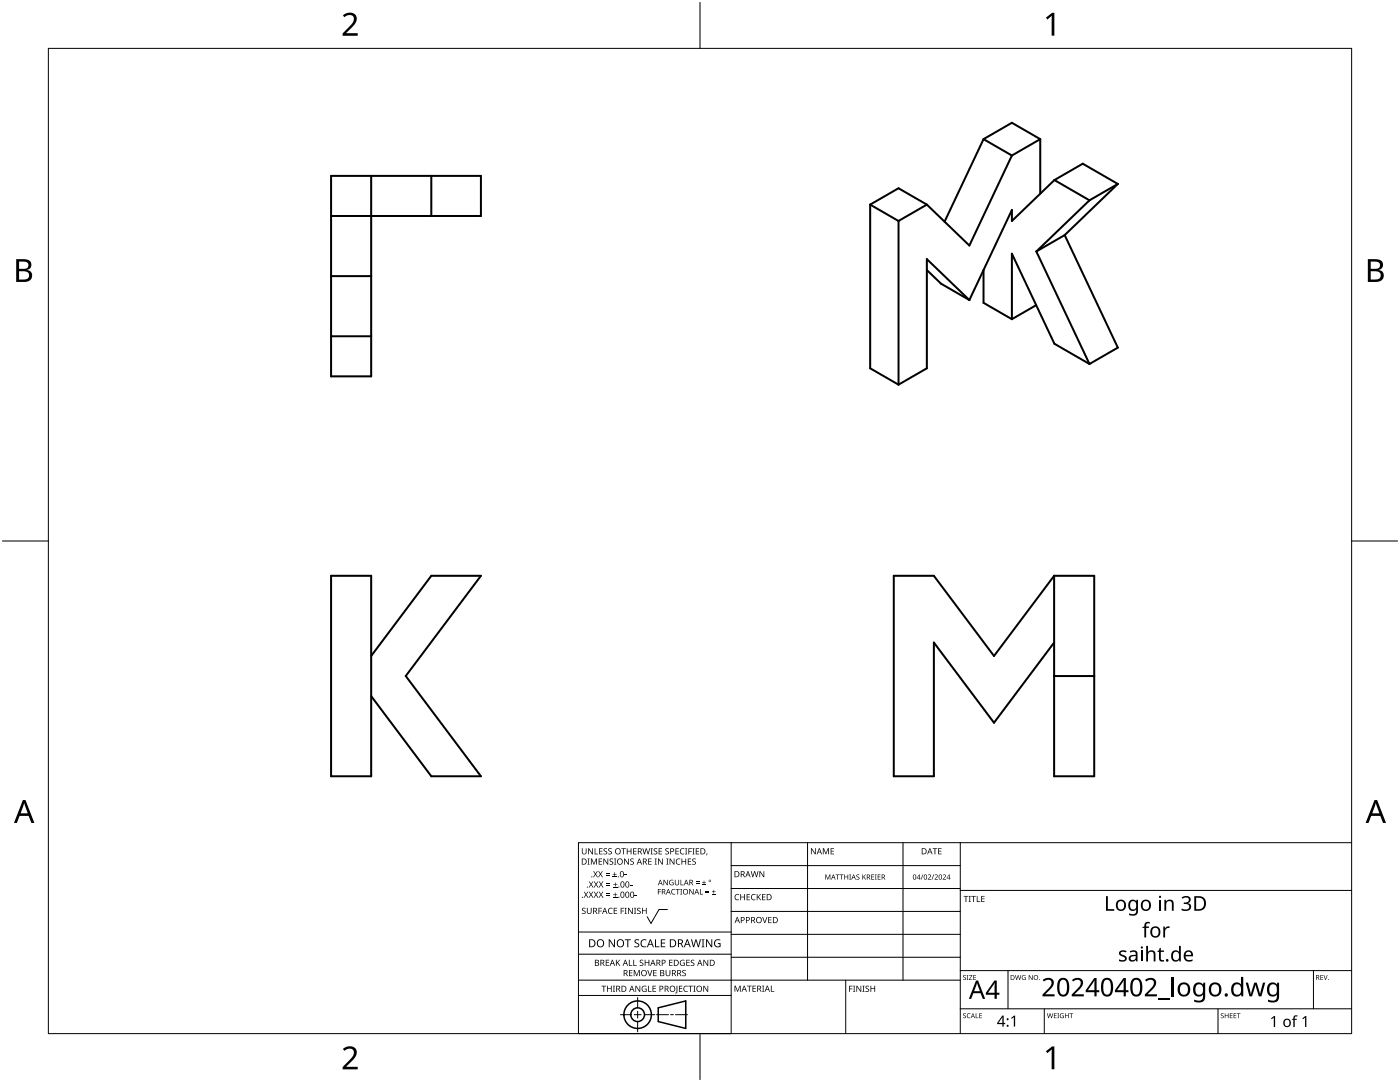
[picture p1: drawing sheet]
<svg xmlns="http://www.w3.org/2000/svg" width="279mm" height="216mm" viewBox="0 0 279 216" stroke-linecap="round" stroke-linejoin="round" font-family="sans-serif">
<g fill="none" stroke="#000" stroke-width=".4">
<path d="M74.1 35.1v40h-8v-40h29.9v8h-29.9M86.1 35.1v8M196.3 27.8l5.6-3.3 5.7 3.3M196.3 27.8l-7.8 16.4M196.3 27.8l5.6 3.2M201.9 31l-8.4 18-8.5-8.2M207.6 27.8v10.9M207.6 27.8l-5.7 3.2M210.4 35.9l5.7-3.2 7 4M210.4 35.9l-8.5 8.2v-2.2l-8.4 18M210.4 35.9l7 4.1M217.4 40l-10.6 10.2"/>
<path d="M223.1 36.7l-10.6 10.2M223.1 36.7l-5.7 3.3M66.1 55.1h8M173.7 40.8v32.7l5.6 3.3M173.7 40.8l5.6-3.2 5.7 3.2M173.7 40.8l5.6 3.3M179.3 44.1v32.7M185 40.8l-5.7 3.3M185 53.9l2.8 2.7 5.7 3.3M193.5 59.9l-8.5-8.2v21.8l-5.7 3.3M196.3 53.9v6.5l5.6 3.3M206.8 50.2l10.6 22.4"/>
<path d="M212.5 46.9l-5.7 3.3M212.5 46.9l10.6 22.5-5.7 3.2M66.1 67.1h8M201.9 63.7v-13.1l8.5 18 7 4M206.8 60.9l-4.9 2.8M66.1 114.9h8v40h-8zM210.4 114.9l-12 16-12-16h-8v40h8v-26.7l12 16 12-16M210.4 114.9h8v40h-8zM74.1 130.9l12-16h9.9l-15 20 15 20h-9.9l-12-16M210.4 134.9h8"/>
</g>
<path d="M9.7 9.7h260v196.5h-260z" fill="none" stroke="#000" stroke-width=".2"/>
<path d="M139.7 .5v9.2M.5 108h9.2M269.7 108h9.2M139.7 206.2v9.2" fill="none" stroke="#000" stroke-width=".2"/>
<g fill="#000">
<path d="M68.4 3.1a1.64 1.64 0 0 1 2.8 .4 2.52 2.52 0 0 1-1.2 2.2l-.9 .9h2.3v.5h-3v-.4l1.2-1.2a1.95 1.95 0 0 0 .9-2.2 1.23 1.23 0 0 0-1.8 .1zM208.7 3.5l1.3-.9h.4v4.5h-.5v-4l-.9 .8zM68.4 209.3a1.64 1.64 0 0 1 2.8 .4 2.52 2.52 0 0 1-1.2 2.2l-.9 1h2.3v.5h-3v-.5l1.2-1.2a1.95 1.95 0 0 0 .9-2.1 1.23 1.23 0 0 0-1.8 .1zM208.7 209.8l1.3-1h.4v4.6h-.5v-4l-.9 .7z"/>
<path d="M3.2 51.7h1.3a1.28 1.28 0 0 1 1.7 1.3 1.04 1.04 0 0 1-.8 .9 1.23 1.23 0 0 1 1 1.5 1.23 1.23 0 0 1-1.6 .9h-1.6zM3.8 54.1v1.7h.9a.86 .86 0 0 0 1.1-.9 .86 .86 0 0 0-1.1-.8zM3.8 52.2v1.4h.8a.78 .78 0 0 0 1.1-.7 .78 .78 0 0 0-1.1-.7z"/>
<path d="M273 51.7h1.3a1.28 1.28 0 0 1 1.7 1.3 1.04 1.04 0 0 1-.9 .9 1.23 1.23 0 0 1 1 1.5 1.23 1.23 0 0 1-1.5 .9h-1.6zM273.6 54.1v1.7h.9a.86 .86 0 0 0 1.1-.9 .86 .86 0 0 0-1.2-.8zM273.6 52.2v1.4h.8a.78 .78 0 0 0 1-.7 .78 .78 0 0 0-1.1-.7z"/>
<path d="M4.6 159.6h.5l1.8 4.6h-.6l-.6-1.4h-1.8l-.5 1.4h-.6zM4.8 160.2l-.7 2.1h1.4z"/>
<path d="M274.3 159.6h.5l1.8 4.6h-.6l-.5-1.4h-1.8l-.6 1.4h-.6zM274.6 160.2l-.7 2.1h1.4z"/>
</g>
<g fill="none" stroke="#000" stroke-width=".2">
<path d="M145.9 168.1v38.1h-30.5v-38.1h154.3M145.9 172.7h45.7M145.9 177.3h45.7M161.2 168.1v27.5M180.2 168.1v27.5M191.6 168.1v38.1M191.6 177.7h78.1M115.4 198.6h30.5M115.4 195.6h76.2M115.4 190.4h30.5M115.4 186h30.5M127.3 199v2.1"/>
<path d="M133.2 181.5h-1.7l-1.6 2.8-.7-1.4M145.9 181.9h45.7M145.9 186.4h45.7M145.9 191h45.7M168.8 195.6v10.6M191.6 193.7h78.1M201.2 193.7v7.6M262.1 193.7v7.6M123.8 202.5h2.1M126.6 202.5h1.3M127.3 201.8v1.4M127.3 203.8v2.1"/>
<path d="M128.6 202.5h2.1M131 202.5h2.4M133.8 202.5h.6M134.8 202.5h2.4M191.6 201.3h78.1M208.4 201.3v4.9M243.1 201.3v4.9"/>
</g>
<g fill="#000">
<path d="M116.1 169.3h.2v.8a.32 .32 0 0 0 .3 .3 .32 .32 0 0 0 .3-.3v-.8h.2v.8a.47 .47 0 0 1-.5 .4 .47 .47 0 0 1-.5-.5zM116.5 177.9h.2l.3 .5 .3-.5h.1l-.4 .6 .4 .6h-.1l-.3-.5-.4 .5h-.1l.4-.6zM117.3 171.3h.4l-.1 .1v1l.1 .1h-.4l.1-.1v-1zM117.4 169.3h.2l.6 1v-1h.1v1.2h-.1l-.7-1v1h-.1zM117.5 177.9h.2l.3 .5 .3-.5h.1l-.4 .6 .4 .6h-.1l-.4-.5-.3 .5h-.1l.4-.6zM117.5 175.9h.2l.3 .5 .3-.5h.1l-.4 .6 .5 .6h-.2l-.3-.5-.4 .5h-.1l.4-.6zM117.9 171.3h.3l.3 1 .4-1h.2v1.2h-.1v-1l-.4 1h-.1l-.4-1v1h-.2zM118.7 169.3h.1v1h.6v.2h-.7zM118.4 173.8h.1l.3 .5 .3-.5h.2l-.4 .6 .4 .7h-.1l-.4-.6-.3 .6h-.1l.4-.7zM118.5 177.9h.2l.2 .5 .3-.5h.2l-.4 .6 .4 .6h-.1l-.4-.5-.3 .5h-.1l.4-.6zM118.5 175.9h.2l.3 .5 .3-.5h.1l-.4 .6 .4 .6h-.1l-.3-.5-.4 .5h-.1l.4-.6zM119.5 171.3h.7v.1h-.6v.4h.5v.2h-.5v.4h.6v.1h-.7z"/>
<path d="M119.6 169.3h.6v.1h-.5v.4h.5v.1h-.5v.4h.5v.2h-.6zM119.4 173.8h.1l.3 .5 .3-.5h.2l-.4 .6 .4 .7h-.1l-.4-.6-.3 .6h-.2l.5-.7zM119.5 177.9h.1l.3 .5 .3-.5h.2l-.4 .6 .4 .6h-.1l-.4-.5-.3 .5h-.1l.4-.6zM119.5 175.9h.2l.3 .5 .3-.5h.1l-.4 .6 .4 .6h-.1l-.4-.5-.3 .5h-.1l.4-.6zM120.9 174.6h.8v.1h-.8zM120.9 174.2h.8v.1h-.8zM121 178.7h.8v.1h-.8zM121 178.3h.8v.1h-.8zM121 176.6h.8v.1h-.8zM121 176.3h.8v.1h-.8zM120.5 169.4l.4-.1h.3l-.1 .1a.25 .25 0 0 0-.4-.1 .25 .25 0 0 0 0 .4 .4 .4 0 0 1 .5 .3 .4 .4 0 0 1-.3 .5 .4 .4 0 0 1-.5-.2h.2a.27 .27 0 0 0 .4-.1 .27 .27 0 0 0-.3-.3l-.2-.2zM120.4 171.3h.2l.6 1v-1h.2v1.2h-.2l-.6-1v1h-.2z"/>
<path d="M121.4 169.4l.5-.1h.2v.1a.25 .25 0 0 0-.4-.1 .25 .25 0 0 0 0 .4 .4 .4 0 0 1 .4 .3 .4 .4 0 0 1-.2 .5 .4 .4 0 0 1-.5-.2h.1a.27 .27 0 0 0 .5-.1 .27 .27 0 0 0-.4-.3l-.2-.2zM122.3 174.9h.8v.2h-.8zM122.4 179h.8v.1h-.8zM122.4 177h.8v.1h-.8zM121.7 171.4l.4-.1 .3 .1-.1 .1a.25 .25 0 0 0-.4-.1 .25 .25 0 0 0 0 .4 .4 .4 0 0 1 .5 .3 .4 .4 0 0 1-.3 .5 .4 .4 0 0 1-.5-.3l.2 .1a.27 .27 0 0 0 .4-.2 .27 .27 0 0 0-.3-.3l-.2-.2zM122.6 174h.1v.4h.4v.1h-.4v.4h-.1v-.4h-.3v-.1h.3zM122.7 178.1h.1v.4h.4v.1h-.4v.3h-.1v-.3h-.3v-.1h.3zM122.7 176.1h.2v.3h.3v.2h-.3v.3h-.2v-.3h-.3v-.2h.3zM122.5 171.3h.5l-.2 .1v1l.2 .1h-.5l.2-.1v-1zM124 169.3h.9v.1h-.4v1.1h-.1v-1.1h-.4zM124.7 174.5h.4v.2h-.4zM124.6 171.3h.1l.7 1v-1h.1v1.2h-.2l-.6-1v1h-.1z"/>
<path d="M125.7 176.6h.5v.1h-.5zM125.1 169.3h.1v.5h.7v-.5h.1v1.2h-.1v-.6h-.7v.6h-.1zM125.8 171.4l.5-.1 .2 .1v.1a.25 .25 0 0 0-.4-.1 .25 .25 0 0 0 0 .4 .4 .4 0 0 1 .4 .3 .4 .4 0 0 1-.2 .5 .4 .4 0 0 1-.5-.3l.1 .1a.27 .27 0 0 0 .5-.2 .27 .27 0 0 0-.4-.3l-.2-.2zM126.7 178.6h.4v.2h-.4zM126.4 169.3h.6v.1h-.5v.4h.5v.1h-.5v.4h.5v.2h-.6zM128.2 169.3h.2l.2 1 .3-1h.2l.2 1 .3-1h.1l-.3 1.2h-.1l-.3-1.1-.3 1.1h-.2zM129.4 171.3h.6v.1h-.5v.4h.5v.2h-.5v.4h.5v.1h-.6zM129.8 169.3h.5l-.2 .1v1l.2 .1h-.5l.2-.1v-1zM130.7 171.3h.4l-.1 .1v1l.1 .1h-.4l.1-.1v-1zM130.5 169.4l.4-.1h.3l-.1 .1a.25 .25 0 0 0-.4-.1 .25 .25 0 0 0 0 .4 .4 .4 0 0 1 .5 .3 .4 .4 0 0 1-.3 .5 .4 .4 0 0 1-.5-.2h.2a.27 .27 0 0 0 .4-.1 .27 .27 0 0 0-.3-.3l-.2-.2zM131.3 177.4h.6v.1h-.5v.4h.5v.1h-.5v.5h-.1zM131.4 169.3h.7v.1h-.5v.4h.5v.1h-.5v.4h.5v.2h-.7z"/>
<path d="M131.3 171.3h.2l.7 1-.1-1h.2v1.2h-.2l-.6-1v1h-.2zM132.4 175.6h.2l.6 .9v-.9h.1v1h-.2l-.6-.9v.9h-.1zM133 171.3h.4l-.1 .1v1l.1 .1h-.4l.1-.1v-1zM132.8 169.4l.4-.1h.3l-.1 .1a.25 .25 0 0 0-.3-.1 .25 .25 0 0 0 0 .4 .4 .4 0 0 1 .4 .3 .4 .4 0 0 1-.3 .5 .4 .4 0 0 1-.4-.2h.1a.27 .27 0 0 0 .5-.1 .27 .27 0 0 0-.4-.3l-.2-.2zM133.7 175.7l.5-.2 .2 .1v.1a.45 .45 0 0 0-.7 .4 .45 .45 0 0 0 .6 .4v-.3h-.2v-.1h.3v.5a.6 .6 0 0 1-.8-.1 .6 .6 0 0 1 .1-.8zM134.1 177.5l.4-.1h.3l-.1 .2a.44 .44 0 0 0-.6 .4 .44 .44 0 0 0 .6 .3 .52 .52 0 0 1-.7 0 .52 .52 0 0 1 .1-.8zM133.6 171.3h.2l.7 1v-1h.1v1.2h-.2l-.6-1v1h-.2zM134.9 177.4h.8v.1h-.4v1h-.1v-1h-.3zM135 171.5l.5-.2 .3 .1-.1 .1a.49 .49 0 0 0-.7 .4 .49 .49 0 0 0 .7 .5 .52 .52 0 0 1-.6 0 .52 .52 0 0 1-.2-.6zM134.8 169.3h.7v.1h-.6v.4h.5v.1h-.5v.4h.6v.2h-.7zM134.7 175.6h.1v.7a.28 .28 0 0 0 .3 .2 .28 .28 0 0 0 .3-.2v-.7h.1v.7a.42 .42 0 0 1-.4 .4 .42 .42 0 0 1-.4-.4zM135.8 175.6h.1v.9h.5v.1h-.6z"/>
<path d="M135.8 177.4h.3l-.1 .1v.9l.1 .1h-.3l.1-.1v-.9zM135.8 169.4l.5-.2 .3 .1-.1 .1a.49 .49 0 0 0-.7 .5 .49 .49 0 0 0 .8 .4 .52 .52 0 0 1-.7 .1 .52 .52 0 0 1-.2-.6zM136 171.3h.2v.5h.6v-.5h.1v1.2h-.1v-.5h-.6v.5h-.2zM136.7 169.3h.5l-.2 .1v1l.2 .1h-.5l.2-.1v-1zM137.4 169.3h.7v.1h-.6v.4h.5v.2h-.5v.5h-.1zM137.3 171.3h.6v.1h-.5v.4h.5v.2h-.5v.4h.5v.1h-.6zM137.6 177.4h.1l.6 .9v-.9h.1v1.1h-.1l-.6-.9v.9h-.1zM138.2 169.3h.4l-.1 .1v1l.1 .1h-.4l.1-.1v-1zM138.9 176.2h.7v.1h-.7zM138.9 175.9h.7v.1h-.7zM138.2 171.4l.4-.1 .3 .1-.1 .1a.25 .25 0 0 0-.4-.1 .25 .25 0 0 0 0 .4 .4 .4 0 0 1 .5 .3 .4 .4 0 0 1-.3 .5 .4 .4 0 0 1-.5-.3l.2 .1a.27 .27 0 0 0 .4-.2 .27 .27 0 0 0-.3-.3l-.2-.2zM138.9 169.3h.6v.1h-.5v.4h.5v.1h-.5v.4h.5v.2h-.6z"/>
<path d="M139.7 177.4h.1v1h.5v.1h-.6zM140.1 176.5h.8v.1h-.8zM140.4 175.7h.2v.3h.3v.2h-.3v.3h-.2v-.3h-.3v-.2h.3zM140.8 178h.7v.2h-.7zM140.8 177.7h.7v.1h-.7zM141 170.3h.2l-.3 .4zM142.1 178.4h.7v.1h-.7zM142.4 177.6h.1v.3h.3v.1h-.3v.3h-.1v-.3h-.3v-.1h.3zM146.8 178.6l.4-.2 .3 .1v.1a.49 .49 0 0 0-.7 .4 .49 .49 0 0 0 .7 .5 .52 .52 0 0 1-.7 0 .52 .52 0 0 1-.2-.6zM147.7 178.4h.2v.5h.6v-.5h.2v1.2h-.2v-.5h-.6v.5h-.2zM149 178.4h.7v.1h-.5v.4h.4v.2h-.4v.4h.5v.1h-.7zM150 178.6l.5-.2 .3 .1-.1 .1a.49 .49 0 0 0-.7 .4 .49 .49 0 0 0 .8 .5 .52 .52 0 0 1-.7 0 .52 .52 0 0 1-.2-.6z"/>
<path d="M149.8 173.8h.2l.2 1.1 .3-1.1h.2l.3 1.1 .2-1.1h.2l-.3 1.2h-.2l-.3-1-.3 1h-.1zM151 178.4h.2v.6l.5-.6h.2l-.5 .5 .5 .7h-.2l-.4-.6-.1 .6h-.2zM151.6 173.8h.1l.7 1v-1h.1v1.2h-.2l-.6-1v1h-.1zM152.1 178.4h.7v.1h-.6v.4h.5v.2h-.5v.4h.6v.1h-.7zM161.8 169.3h.2l.7 1v-1h.1v1.2h-.2l-.6-1v1h-.2zM164.2 169.3h.2l.4 .9 .4-.9h.2v1.2h-.1v-1.1l-.4 1.1h-.1l-.4-1.1v1.1h-.2zM164.7 174.5h.2l.3 .8 .3-.8h.2v1h-.1v-.9l-.5 .9-.3-.9v.9h-.1zM165.8 169.3h.6v.1h-.5v.4h.5v.1h-.5v.4h.5v.2h-.6zM166.8 174.5h.7v.1h-.3v.9h-.1v-.9h-.3zM167.6 174.5h.7v.1h-.3v.9h-.1v-.9h-.3zM168.5 174.5h.1v.4h.5v-.4h.2v1h-.2v-.5h-.5v.5h-.1zM169.5 174.5h.3l-.1 .1v.8l.1 .1h-.3l.1-.1v-.8z"/>
<path d="M171 174.6l.3-.1h.2v.1a.24 .24 0 0 0-.3 0 .24 .24 0 0 0-.2 .3 .24 .24 0 0 0 .4 .1 .33 .33 0 0 1 .1 .5 .33 .33 0 0 1-.6 0l.1-.1a.26 .26 0 0 0 .3 0 .26 .26 0 0 0 .1-.3 .26 .26 0 0 0-.4-.1zM172.1 174.5h.1v.5l.6-.5-.4 .4 .5 .6h-.2l-.4-.5-.1 .5h-.1zM173.9 174.5h.6v.1h-.5v.3h.4v.1h-.4v.4h.5v.1h-.6zM174.6 174.5h.4l-.2 .1v.8l.2 .1h-.4l.1-.1v-.8zM175.2 174.5h.5v.1h-.4v.3h.4v.1h-.4v.4h.4v.1h-.5zM184.1 174.5h.2l-.4 1h-.1zM185.2 174.6a.37 .37 0 0 1 .6 0 .37 .37 0 0 1-.3 .6l-.2 .2h.5v.1h-.6l.2-.4a.27 .27 0 0 0 .3-.3 .27 .27 0 0 0-.4-.2zM186.3 174.5h.1l-.4 1h-.1zM186.1 169.3h.9v.1h-.3v1.1h-.2v-1.1h-.4zM186.5 174.6a.37 .37 0 0 1 .6 0 .37 .37 0 0 1-.2 .6l-.2 .2h.5v.1h-.7l.3-.4a.27 .27 0 0 0 .3-.3 .27 .27 0 0 0-.4-.2zM187.2 169.3h.7v.1h-.5v.4h.5v.1h-.5v.4h.5v.2h-.7zM188.2 174.6a.37 .37 0 0 1 .6 0 .37 .37 0 0 1-.3 .6l-.2 .2h.5v.1h-.7l.3-.4a.27 .27 0 0 0 .3-.3 .27 .27 0 0 0-.4-.2z"/>
<path d="M192.3 178.8h.9v.1h-.3v1.1h-.2v-1.1h-.4zM193.3 178.8h.5l-.2 .1v1l.2 .1h-.5l.2-.1v-1zM193.8 178.8h1v.1h-.4v1.1h-.2v-1.1h-.4zM194.9 178.8h.2v1.1h.5v.1h-.7zM195.8 178.8h.7v.1h-.5v.4h.5v.1h-.5v.5h.5v.1h-.7zM235.8 179.1a1.01 1.01 0 0 1 1.1-.4 1.01 1.01 0 0 1 .7 .9l-.2 .4-.4 .2a.78 .78 0 0 1 .7 .9 .78 .78 0 0 1-.8 .7l-1.1-.2v-.3a1.04 1.04 0 0 0 1.5-.3 .72 .72 0 0 0-1.1-.6v-.3a.65 .65 0 0 0 .8-.1 .65 .65 0 0 0 .2-.7l-.5-.2-.7 .2zM116.2 181.3l.4-.2 .3 .1-.1 .1a.25 .25 0 0 0-.4-.1 .25 .25 0 0 0 0 .4 .4 .4 0 0 1 .5 .3 .4 .4 0 0 1-.3 .5 .4 .4 0 0 1-.5-.2h.2a.27 .27 0 0 0 .4-.1 .27 .27 0 0 0-.3-.3l-.2-.2zM117.1 181.1h.2v.8a.32 .32 0 0 0 .3 .3 .32 .32 0 0 0 .3-.3v-.8h.2v.8a.47 .47 0 0 1-.5 .5 .47 .47 0 0 1-.5-.5zM119.4 181.1h.7v.2h-.5v.4h.5v.1h-.5v.6h-.2zM120 196.7h1v.1h-.4v1.1h-.2v-1.1h-.4zM120.9 191.5h.7v.1h-.6v.4h.5v.2h-.5v.4h.6v.1h-.7zM121.5 181.3l.4-.2 .4 .1-.1 .1a.49 .49 0 0 0-.7 .5 .49 .49 0 0 0 .7 .4 .52 .52 0 0 1-.6 .1 .52 .52 0 0 1-.3-.6z"/>
<path d="M121.1 196.7h.2v.5h.6v-.5h.2v1.2h-.2v-.6h-.6v.6h-.2zM121.5 187.4h.2l.9 1.3v-1.3h.1v1.6h-.2l-.8-1.3v1.3h-.2zM122.3 196.7h.4l-.1 .1v1l.1 .1h-.4l.2-.1v-1zM122.5 181.1h.7v.2h-.6v.4h.5v.1h-.5v.4h.6v.2h-.7zM122.9 191.5h.2v.6l.5-.6h.2l-.5 .5 .5 .7h-.2l-.4-.6-.1 .6h-.2zM123.9 181.1h.6v.2h-.5v.4h.5v.1h-.5v.6h-.1zM124.7 181.1h.4l-.2 .2v.9l.2 .2h-.4l.1-.2v-.9zM124.7 187.4h1.2v.2h-.5v1.4h-.2v-1.4h-.5zM125.5 191.5h.2v1.1h.5v.1h-.7zM125.5 193.6h.7v.1h-.5v.4h.5v.1h-.5v.4h.5v.2h-.7zM125.3 181.1h.2l.7 1.1-.1-1.1h.2v1.3h-.2l-.6-1v1h-.2zM126.4 191.5h.1v1.1h.6v.1h-.7z"/>
<path d="M126.5 181.1h.5l-.2 .2v.9l.2 .2h-.5l.2-.2v-.9zM126.5 193.6h.2l.4 1 .4-1h.2v1.2h-.2v-1.1l-.4 1.1h-.1l-.4-1.1v1.1h-.1zM126.7 187.6l.3-.2 .6 .1-.2 .1a.33 .33 0 0 0-.6 .2 .33 .33 0 0 0 .4 .4 .47 .47 0 0 1 .4 .6 .47 .47 0 0 1-.7 .2h-.3v-.2h.2a.35 .35 0 0 0 .6-.2 .35 .35 0 0 0-.5-.4l-.3-.2zM126.8 196.7h.2l.6 1v-1h.2v1.2h-.2l-.7-1 .1 1h-.2zM127.2 181.3l.4-.2 .3 .1-.1 .1a.25 .25 0 0 0-.4-.1 .25 .25 0 0 0 0 .4 .4 .4 0 0 1 .5 .3 .4 .4 0 0 1-.3 .5 .4 .4 0 0 1-.5-.2h.2a.27 .27 0 0 0 .4-.1 .27 .27 0 0 0-.3-.3l-.2-.2zM127.7 191.6l.4-.1 .3 .1-.1 .1a.25 .25 0 0 0-.3-.1 .25 .25 0 0 0 0 .4 .4 .4 0 0 1 .4 .3 .4 .4 0 0 1-.3 .5 .4 .4 0 0 1-.4-.3l.1 .1a.27 .27 0 0 0 .5-.2 .27 .27 0 0 0-.4-.3l-.2-.2zM128 187.6l.6-.2 .4 .1-.1 .2a.63 .63 0 0 0-.9 .5 .63 .63 0 0 0 1 .6v.2a.83 .83 0 0 1-1.1-.3 .83 .83 0 0 1 .1-1.1zM128.2 196.8l.6-.1 .2 .1v.1a.5 .5 0 0 0-.8 .4 .5 .5 0 0 0 .7 .5v-.4h-.3v-.1h.4v.6a.66 .66 0 0 1-.8-.2 .66 .66 0 0 1 0-.9zM128.1 181.1h.2v.6h.6v-.6h.2v1.3h-.2v-.6h-.6v.6h-.2zM129.2 193.6h.1l.4 1 .3-1h.2l-.4 1.2h-.2zM129.3 196.7h.2v1.1h.5v.1h-.7zM128.7 191.5h.1v.5h.6v-.5h.2v1.2h-.2v-.5h-.6v.5h-.1z"/>
<path d="M130.7 187.4h.2v1.4h.7v.2h-.9zM130.2 196.7h.7v.1h-.5v.4h.5v.1h-.5v.5h.5v.1h-.7zM130.4 193.6h.6v.1h-.5v.4h.5v.1h-.5v.4h.5v.2h-.6zM131.9 187.4h.9v.2h-.7v.5h.6v.2h-.6v.5h.7v.2h-.9zM132.8 193.6h.2v.7a.32 .32 0 0 0 .3 .4 .32 .32 0 0 0 .3-.4v-.7h.2v.7a.47 .47 0 0 1-.5 .5 .47 .47 0 0 1-.5-.5zM133.5 191.5h.7v.1h-.5v.4h.5v.2h-.5v.4h.5v.1h-.7zM135 196.7h.2v1.3l-.1 .2h-.3l-.1-.1 .3-.2zM135.5 196.7h.7v.1h-.5v.4h.4v.1h-.4v.5h.5v.1h-.7zM135.8 191.7l.5-.2 .4 .1-.1 .1a.5 .5 0 0 0-.8 .4 .5 .5 0 0 0 .7 .5v-.4h-.2v-.1h.4v.6a.66 .66 0 0 1-.9-.1 .66 .66 0 0 1 0-.9zM136.2 193.7l.4-.2 .3 .1-.1 .1a.25 .25 0 0 0-.4-.1 .25 .25 0 0 0 0 .4 .4 .4 0 0 1 .5 .3 .4 .4 0 0 1-.3 .5 .4 .4 0 0 1-.5-.2h.2a.27 .27 0 0 0 .5-.1 .27 .27 0 0 0-.4-.3l-.2-.2zM136.5 196.8l.5-.1 .3 .1-.1 .1a.49 .49 0 0 0-.7 .4 .49 .49 0 0 0 .8 .4 .52 .52 0 0 1-.7 .1 .52 .52 0 0 1-.2-.6zM137 191.5h.6v.1h-.5v.4h.5v.2h-.5v.4h.5v.1h-.6z"/>
<path d="M137.4 196.7h.9v.1h-.4v1.1h-.1v-1.1h-.4zM137.9 191.6l.4-.1 .3 .1-.1 .1a.25 .25 0 0 0-.4-.1 .25 .25 0 0 0 0 .4 .4 .4 0 0 1 .5 .3 .4 .4 0 0 1-.3 .5 .4 .4 0 0 1-.5-.3l.2 .1a.27 .27 0 0 0 .4-.2 .27 .27 0 0 0-.3-.3l-.2-.2zM138.4 196.7h.4l-.1 .1v1l.1 .1h-.4l.1-.1v-1zM137.9 187.4h.2l.3 1.4 .4-1.4h.2l.4 1.4 .3-1.4h.2l-.4 1.6h-.2l-.4-1.3-.4 1.3h-.2zM140 187.4h.6l-.2 .2v1.3l.2 .1h-.6l.2-.1v-1.3zM140.4 196.7h.1l.7 1v-1h.1v1.2h-.1l-.7-1v1h-.1zM140.4 191.5h.2l.6 1v-1h.1v1.2h-.1l-.7-1v1h-.1zM140.9 187.4h.2l.9 1.3v-1.3h.1v1.6h-.2l-.8-1.3v1.3h-.2zM142.7 187.6l.7-.2 .4 .1-.1 .2a.65 .65 0 0 0-1 .5 .65 .65 0 0 0 .9 .6v-.4h-.3v-.2h.5v.7a.86 .86 0 0 1-1.1-.1 .86 .86 0 0 1 0-1.2zM146.6 196.7h.2l.4 1 .4-1h.2v1.2h-.1v-1.1l-.4 1.1h-.2l-.4-1.1v1.1h-.1zM149.1 196.7h.9v.1h-.4v1.1h-.1v-1.1h-.4zM150.2 196.7h.7v.1h-.6v.4h.5v.1h-.5v.5h.6v.1h-.7z"/>
<path d="M152.1 183h.2l.3 1 .4-1h.1l-.4 1.2h-.1zM152.1 196.7h.4l-.1 .1v1l.1 .1h-.4l.1-.1v-1zM153.8 196.7h.2v1.1h.5v.1h-.7zM153.3 183h.7v.1h-.5v.4h.5v.1h-.5v.5h.5v.1h-.7zM169.5 196.7h.6v.1h-.5v.5h.5v.1h-.5v.5h-.1zM170.2 196.7h.5l-.2 .1v1l.2 .1h-.5l.2-.1v-1zM170.9 196.7h.2l.6 1v-1h.2v1.2h-.2l-.6-1v1h-.2zM172.1 196.7h.5l-.2 .1v1l.2 .1h-.5l.2-.1v-1zM172.8 196.8l.4-.1h.2v.2a.25 .25 0 0 0-.4-.1 .25 .25 0 0 0 0 .4 .4 .4 0 0 1 .5 .3 .4 .4 0 0 1-.3 .4 .4 .4 0 0 1-.5-.2l.2 .1a.27 .27 0 0 0 .4-.2 .27 .27 0 0 0-.3-.3l-.3-.2zM173.7 196.7h.2v.5h.6v-.5h.2v1.2h-.2v-.6h-.6v.6h-.2zM192.2 194.7l.4-.1h.2l-.1 .1a.24 .24 0 0 0-.3 0 .24 .24 0 0 0-.1 .3 .24 .24 0 0 0 .4 .1 .31 .31 0 0 1 0 .4 .31 .31 0 0 1-.5-.1 .24 .24 0 0 0 .3 .1 .24 .24 0 0 0 .1-.3l-.4-.3zM192.9 194.6h.4l-.1 .1v.7l.1 .1h-.4l.1-.1v-.7z"/>
<path d="M193.4 194.6h.6l-.5 .8h.6v.1h-.7l.5-.8h-.5zM194.2 194.6h.6v.1h-.4v.3h.4v.1h-.4v.3h.4v.1h-.6zM202.6 194.6h.1l.2 .8 .2-.8h.2l.2 .8 .2-.8h.1l-.2 .9h-.2l-.2-.8-.2 .8h-.2zM204 194.7l.4-.1h.3l-.1 .1a.4 .4 0 0 0-.6 .4 .4 .4 0 0 0 .6 .3v-.3l-.2-.1h.3v.5a.53 .53 0 0 1-.7-.1 .53 .53 0 0 1 0-.7zM205.3 194.6h.1l.6 .8v-.8h.1v.9h-.2l-.5-.8v.8h-.1zM208.1 195.5a1.21 1.21 0 0 1 1.4-.4 1.21 1.21 0 0 1 .8 1.2l-.3 .7-1.4 1.4h1.9v.4h-2.4v-.4l.9-.9a1.36 1.36 0 0 0 .7-1.8 1.1 1.1 0 0 0-1.4 .1zM213.9 195.5a1.21 1.21 0 0 1 1.4-.4 1.21 1.21 0 0 1 .8 1.2l-.3 .7-1.3 1.4h1.8v.4h-2.4v-.4l.9-.9a1.36 1.36 0 0 0 .7-1.8 1.1 1.1 0 0 0-1.3 .1zM220.7 178.8h.4v2.6h1.3v.3h-1.7zM223.4 189.9a1.29 1.29 0 0 1 1.4-.1l-.1 .2-.5-.1a.35 .35 0 0 0-.5 .2 .35 .35 0 0 0 .4 .4l.1 .1a.66 .66 0 0 1 .7 .8 .66 .66 0 0 1-.9 .5l-.7-.2v-.3l.7 .2 .5-.1v-.4l-.5-.3a.65 .65 0 0 1-.6-.9zM228.6 184.1l.7-.1h.2l-.1 .3a.46 .46 0 0 0-.5 0 .46 .46 0 0 0-.2 .6h.6v.3h-.6v1.9h-.3v-1.9h-.4v-.2l.4-.1zM228.7 188.7h.4v1.3a.84 .84 0 0 1 .9-.3 .84 .84 0 0 1 .6 .7v1.4h-.4v-1.4a.59 .59 0 0 0-.7-.5 .59 .59 0 0 0-.4 .8v1.1h-.4zM228.5 195.5a1.21 1.21 0 0 1 1.4-.4 1.21 1.21 0 0 1 .8 1.2l-.3 .7-1.4 1.4h1.9v.4h-2.4v-.4l.9-.9a1.36 1.36 0 0 0 .7-1.8 1.1 1.1 0 0 0-1.3 .1z"/>
<path d="M231.4 189.2h.3v.5h.6v.2h-.6v1.3l.2 .4 .4-.1v.3a.67 .67 0 0 1-1-.6v-1.3h-.3v-.1l.3-.2zM232.2 184.9h.3v.4l.4-.4h.5v.3h-.5l-.3 .3-.1 1.6h-.3zM232.4 179.5h.3v.3a.83 .83 0 0 1 .9-.3 .83 .83 0 0 1 .6 .8v1.4h-.3v-1.4a.59 .59 0 0 0-.7-.5 .59 .59 0 0 0-.5 .8v1.1h-.3zM248.6 196.1h.5l.5 2.3 .7-2.3h.5l.7 2.2 .5-2.2h.5l-.8 2.7h-.5l-.6-2.3-.7 2.3h-.5zM263.5 194.6h.6v.1h-.5v.3h.4v.1h-.4v.3h.5v.1h-.6zM264.1 194.6h.2l.2 .8 .3-.8h.2l-.4 .9h-.1zM192.2 202.3l.4-.1h.2l-.1 .1a.24 .24 0 0 0-.3 0 .24 .24 0 0 0-.1 .3 .24 .24 0 0 0 .4 .1 .31 .31 0 0 1 0 .5 .31 .31 0 0 1-.5-.2 .24 .24 0 0 0 .3 .1 .24 .24 0 0 0 .1-.3l-.4-.2zM193.1 202.3l.3-.1h.3l-.1 .1a.39 .39 0 0 0-.5 .4 .39 .39 0 0 0 .5 .3 .46 .46 0 0 1-.6 0 .46 .46 0 0 1 .1-.7zM194.7 202.2h.1v.8h.5v.2h-.6zM195.4 202.2h.6v.1h-.4v.3h.4v.1h-.4v.4h.4v.1h-.6zM201.8 203.1l.6-.4h.2v2.1h-.3v-1.9l-.4 .4zM209 202.2h.1l.2 .8 .2-.8h.1l.3 .8 .2-.8h.1l-.3 1h-.1l-.2-.9-.3 .9h-.1z"/>
<path d="M210.3 202.2h.6v.1h-.4v.3h.3v.1h-.3v.4h.4v.1h-.6zM211 202.2h.4l-.2 .1v.8l.2 .1h-.4l.1-.1v-.8zM211.6 202.3l.7-.1-.1 .1a.4 .4 0 0 0-.6 .4 .4 .4 0 0 0 .6 .3v-.2l-.2-.2h.3v.5a.53 .53 0 0 1-.7-.1 .53 .53 0 0 1 0-.7zM212.5 202.2h.2v.4h.5v-.4h.1v1h-.1v-.5h-.5v.5h-.2zM213.4 202.2h.8v.1h-.3v.9h-.2v-.9h-.3zM243.7 202.3l.3-.1h.2v.1a.24 .24 0 0 0-.3 0 .24 .24 0 0 0-.1 .3 .24 .24 0 0 0 .3 .1 .31 .31 0 0 1 0 .5 .31 .31 0 0 1-.5-.2 .24 .24 0 0 0 .4 .1 .24 .24 0 0 0 0-.3l-.3-.2zM244.4 202.2h.2v.4h.5v-.4h.1v1h-.1v-.5h-.5v.5h-.2zM245.4 202.2h.6v.1h-.4v.3h.4v.1h-.4v.4h.4v.1h-.6zM246.2 202.2h.5v.1h-.4v.3h.4v.1h-.4v.4h.4v.1h-.5zM246.8 202.2h.8v.1h-.3v.9h-.2v-.9h-.3zM253.7 203.2l.6-.5h.2v2.2h-.3v-1.9l-.4 .4zM258.2 202.7l.3-.1h.5l-.1 .3-.4-.1-.1 .2v.3h.4v.2h-.4v1.4h-.3v-1.4h-.3l.3-.2z"/>
<path d="M259.9 203.2l.6-.5h.2v2.2h-.2v-1.9l-.5 .4z"/>
<path d="M116.1 171.3h.4a.61 .61 0 0 1 .6 .6 .61 .61 0 0 1-.6 .6h-.4zM116.3 171.4v1h.1a.48 .48 0 0 0 .5-.5 .48 .48 0 0 0-.4-.5z"/>
<path d="M122.7 169.9a.61 .61 0 0 1 1.2 0 .61 .61 0 0 1-1.2 0zM122.9 169.9a.45 .45 0 0 0 .9 0 .45 .45 0 0 0-.9 0z"/>
<path d="M123.1 171.9a.61 .61 0 0 1 1.2 0 .61 .61 0 0 1-1.2 0zM123.3 171.9a.45 .45 0 0 0 .9 0 .45 .45 0 0 0-.9 0z"/>
<path d="M123.9 173.9a.5 .5 0 0 1 .6 .1 .5 .5 0 0 1 0 .7 .44 .44 0 0 1-.6 .3 .44 .44 0 0 1-.2-.6zM123.9 174a.48 .48 0 0 0-.1 .6 .48 .48 0 0 0 .5 .3v-.8l-.1-.1z"/>
<path d="M124 178a.5 .5 0 0 1 .6 .1 .5 .5 0 0 1 0 .6 .44 .44 0 0 1-.6 .4 .44 .44 0 0 1-.2-.6zM124.1 178.1a.48 .48 0 0 0-.2 .6 .48 .48 0 0 0 .5 .3v-.8l-.1-.2z"/>
<path d="M124 176a.5 .5 0 0 1 .6 .1 .5 .5 0 0 1 0 .6 .44 .44 0 0 1-.6 .4 .44 .44 0 0 1-.2-.7zM124.1 176.1a.48 .48 0 0 0-.2 .5 .48 .48 0 0 0 .5 .3v-.7l-.1-.2z"/>
<path d="M124.9 178a.5 .5 0 0 1 .7 .1 .5 .5 0 0 1 0 .6 .44 .44 0 0 1-.6 .4 .44 .44 0 0 1-.2-.6zM125 178.1a.48 .48 0 0 0-.1 .6 .48 .48 0 0 0 .4 .3l.1-.8-.2-.2z"/>
<path d="M124.9 176a.5 .5 0 0 1 .7 .1 .5 .5 0 0 1 0 .6 .44 .44 0 0 1-.6 .4 .44 .44 0 0 1-.2-.7zM125 176.1a.48 .48 0 0 0-.1 .5 .48 .48 0 0 0 .5 .3v-.7l-.1-.2z"/>
<path d="M125.9 178a.5 .5 0 0 1 .6 .1 .5 .5 0 0 1 0 .6 .44 .44 0 0 1-.5 .4 .44 .44 0 0 1-.2-.6zM126 178.1a.48 .48 0 0 0-.2 .6 .48 .48 0 0 0 .5 .3l.1-.8-.2-.2z"/>
<path d="M127.3 169.3h.3a.35 .35 0 0 1 .5 .2 .35 .35 0 0 1-.3 .4l.4 .6h-.2l-.3-.5h-.3v.5h-.1zM127.4 169.4v.4h.2a.23 .23 0 0 0 .3-.2 .23 .23 0 0 0-.3-.2z"/>
<path d="M127.5 171.3h.2l.4 1.2h-.1l-.2-.4h-.4l-.2 .4h-.1zM127.6 171.5l-.2 .5h.4z"/>
<path d="M128.3 171.3h.3a.35 .35 0 0 1 .5 .2 .35 .35 0 0 1-.3 .5l.4 .5h-.2l-.3-.5h-.2v.5h-.2zM128.5 171.4v.5h.1a.23 .23 0 0 0 .3-.2 .23 .23 0 0 0-.3-.3z"/>
<path d="M131.7 175.5h.1l.5 1.1h-.2l-.1-.3h-.4l-.2 .3h-.1zM131.8 175.7l-.2 .5h.3z"/>
<path d="M132.1 177.4h.3a.31 .31 0 0 1 .4 .2 .31 .31 0 0 1-.2 .4l.3 .5h-.2l-.3-.5h-.2v.5h-.1zM132.2 177.5v.4h.2a.21 .21 0 0 0 .2-.2 .21 .21 0 0 0-.2-.2z"/>
<path d="M133.3 177.4h.1l.5 1.1h-.2l-.1-.4h-.4l-.2 .4h-.1zM133.4 177.5l-.2 .5h.4z"/>
<path d="M133.8 169.3h.3a.41 .41 0 0 1 .4 .5 .41 .41 0 0 1-.6 .2v.5h-.1zM133.9 169.4v.5a.29 .29 0 0 0 .5-.3 .29 .29 0 0 0-.5-.2z"/>
<path d="M136.9 175.5h.1l.4 1.1h-.1l-.1-.3h-.5l-.1 .3h-.1zM137 175.7l-.2 .5h.3z"/>
<path d="M136.2 177.9a.55 .55 0 0 1 1.1 0 .55 .55 0 0 1-1.1 0zM136.4 177.9a.45 .45 0 0 0 .9 0 .45 .45 0 0 0-.9 0z"/>
<path d="M137.6 175.6h.3a.31 .31 0 0 1 .4 .2 .31 .31 0 0 1-.2 .4l.3 .4h-.2l-.3-.4h-.2v.4h-.1zM137.7 175.7v.4h.2a.21 .21 0 0 0 .2-.2 .21 .21 0 0 0-.2-.2z"/>
<path d="M139 177.4h.1l.4 1.1h-.1l-.1-.4h-.5l-.1 .4h-.1zM139.1 177.5l-.2 .5h.3z"/>
<path d="M139.8 169.3h.4a.61 .61 0 0 1 .6 .6 .61 .61 0 0 1-.7 .6h-.3zM140 169.4v.9h.1a.48 .48 0 0 0 .5-.4 .48 .48 0 0 0-.4-.5z"/>
<path d="M141.4 175.8a.25 .25 0 0 1 .5 0 .25 .25 0 0 1-.5 0zM141.5 175.8a.15 .15 0 0 0 .3 0 .15 .15 0 0 0-.3 0z"/>
<path d="M146.6 173.8h.4a.61 .61 0 0 1 .6 .6 .61 .61 0 0 1-.7 .6h-.3zM146.7 174v.9h.2a.48 .48 0 0 0 .5-.5 .48 .48 0 0 0-.5-.4z"/>
<path d="M147.8 173.8h.4a.35 .35 0 0 1 .4 .3 .35 .35 0 0 1-.2 .4l.3 .5h-.2l-.3-.5h-.2v.5h-.2zM148 174v.4h.2a.23 .23 0 0 0 .3-.2 .23 .23 0 0 0-.3-.2z"/>
<path d="M149.2 173.8h.1l.5 1.2h-.1l-.2-.3h-.5l-.1 .3h-.2zM149.3 174l-.2 .5h.4z"/>
<path d="M153 178.4h.4a.61 .61 0 0 1 .6 .6 .61 .61 0 0 1-.6 .6h-.4zM153.2 178.5v1h.1a.48 .48 0 0 0 .5-.5 .48 .48 0 0 0-.4-.5z"/>
<path d="M163.4 169.2h.2l.5 1.3h-.2l-.2-.4h-.4l-.2 .4h-.1zM163.5 169.4l-.2 .6h.4z"/>
<path d="M166.3 174.5h.1l.4 1h-.2l-.1-.3h-.4l-.1 .3h-.1zM166.3 174.6l-.1 .5h.3z"/>
<path d="M170.3 174.5h.1l.4 1h-.1l-.1-.3h-.4l-.2 .3h-.1zM170.4 174.6l-.2 .5h.3z"/>
<path d="M173 174.5h.3a.29 .29 0 0 1 .3 .2 .29 .29 0 0 1-.2 .4l.3 .4h-.1l-.3-.4h-.2v.4h-.1zM173.1 174.6v.4h.2a.2 .2 0 0 0 .2-.2 .2 .2 0 0 0-.2-.2z"/>
<path d="M176 174.5h.2a.29 .29 0 0 1 .4 .2 .29 .29 0 0 1-.2 .4l.3 .4h-.2l-.2-.4h-.2v.4h-.1zM176.1 174.6v.4h.1a.2 .2 0 0 0 .3-.2 .2 .2 0 0 0-.3-.2z"/>
<path d="M182.3 174.6h.4l.2 .5a.38 .38 0 0 1-.5 .4 .38 .38 0 0 1-.2-.6zM182.4 174.6v.1a.39 .39 0 0 0-.1 .4 .39 .39 0 0 0 .3 .3 .4 .4 0 0 0 .2-.5 .4 .4 0 0 0-.4-.3z"/>
<path d="M183.4 174.5h.2v.7h.1l-.1 .3h-.2v-.2h-.4zM183.4 174.6l-.3 .6h.3z"/>
<path d="M184 169.3h.3a.61 .61 0 0 1 .6 .6 .61 .61 0 0 1-.6 .6h-.3zM184.1 169.4v.9h.2a.48 .48 0 0 0 .5-.4 .48 .48 0 0 0-.5-.5z"/>
<path d="M184.5 174.6h.4l.1 .5a.38 .38 0 0 1-.4 .4 .38 .38 0 0 1-.3-.6zM184.5 174.6v.1a.39 .39 0 0 0-.1 .4 .39 .39 0 0 0 .4 .3 .4 .4 0 0 0 .2-.5 .4 .4 0 0 0-.5-.3z"/>
<path d="M185.5 169.2h.1l.5 1.3h-.1l-.2-.4h-.5l-.1 .4h-.2zM185.6 169.4l-.2 .6h.4z"/>
<path d="M187.5 174.6h.4l.1 .5a.38 .38 0 0 1-.4 .4 .38 .38 0 0 1-.3-.6zM187.5 174.6v.1a.39 .39 0 0 0-.1 .4 .39 .39 0 0 0 .4 .3 .4 .4 0 0 0 .1-.5 .4 .4 0 0 0-.4-.3z"/>
<path d="M189.4 174.5h.1v.7h.2l-.2 .3h-.1v-.2h-.5zM189.4 174.6l-.4 .6h.4z"/>
<path d="M118.4 181.1h.3a.35 .35 0 0 1 .4 .3 .35 .35 0 0 1-.2 .4l.3 .6h-.1l-.3-.5h-.3v.5h-.1zM118.5 181.3v.4h.2a.23 .23 0 0 0 .3-.2 .23 .23 0 0 0-.3-.2z"/>
<path d="M118.7 191.5h.4a.31 .31 0 0 1 .4 .2 .31 .31 0 0 1-.2 .4 .33 .33 0 0 1 .3 .4 .33 .33 0 0 1-.4 .2h-.5zM118.9 192.2v.4h.2a.23 .23 0 0 0 .3-.2 .23 .23 0 0 0-.3-.2zM118.9 191.6v.4h.2a.21 .21 0 0 0 .3-.2 .21 .21 0 0 0-.3-.2z"/>
<path d="M117.6 187.4h.5a.79 .79 0 0 1 .7 .8 .79 .79 0 0 1-.8 .8h-.4zM117.8 187.6v1.2h.2a.62 .62 0 0 0 .6-.6 .62 .62 0 0 0-.6-.6z"/>
<path d="M119.8 191.5h.4a.35 .35 0 0 1 .4 .3 .35 .35 0 0 1-.2 .4l.3 .5h-.2l-.3-.5h-.2v.5h-.2zM120 191.6v.5h.2a.23 .23 0 0 0 .3-.2 .23 .23 0 0 0-.3-.3z"/>
<path d="M119.3 187.6a.77 .77 0 0 1 1.1 .1 .77 .77 0 0 1-.2 1.1 .77 .77 0 0 1-1-.2l-.1-.6zM119.5 187.7a.63 .63 0 0 0-.2 .8 .63 .63 0 0 0 .8 .3 .63 .63 0 0 0 .2-.9 .63 .63 0 0 0-.8-.2z"/>
<path d="M120.6 181.1h.2l.4 1.3h-.1l-.2-.4h-.4l-.2 .4h-.1zM120.7 181.3l-.2 .6h.4z"/>
<path d="M122.1 191.5h.2l.5 1.2h-.2l-.1-.3h-.5l-.2 .3h-.1zM122.2 191.7l-.2 .5h.4z"/>
<path d="M123 196.7h.3a.35 .35 0 0 1 .4 .2 .35 .35 0 0 1-.2 .5l.3 .5h-.1l-.3-.5h-.3v.5h-.1zM123.1 196.8v.5h.2a.23 .23 0 0 0 .3-.3 .23 .23 0 0 0-.3-.2z"/>
<path d="M123.3 187.6a.77 .77 0 0 1 1.1 .1 .77 .77 0 0 1-.2 1.1 .77 .77 0 0 1-1.1-.2v-.6zM123.5 187.7a.63 .63 0 0 0-.2 .8 .63 .63 0 0 0 .8 .3 .63 .63 0 0 0 .2-.9 .63 .63 0 0 0-.8-.2z"/>
<path d="M124.5 193.6h.3a.35 .35 0 0 1 .4 .2 .35 .35 0 0 1-.2 .4l.3 .6h-.1l-.3-.5h-.3v.5h-.1zM124.6 193.7v.4h.2a.23 .23 0 0 0 .3-.2 .23 .23 0 0 0-.3-.2z"/>
<path d="M124 196.7h.4a.61 .61 0 0 1 .6 .6 .61 .61 0 0 1-.6 .6h-.4zM124.2 196.8v1h.2a.48 .48 0 0 0 .5-.5 .48 .48 0 0 0-.5-.5z"/>
<path d="M124.7 191.5h.2l.4 1.2h-.1l-.2-.3h-.4l-.2 .3h-.1zM124.8 191.7l-.2 .5h.4z"/>
<path d="M126 196.7h.2l.4 1.2h-.1l-.2-.4h-.4l-.2 .4h-.1zM126.1 196.8l-.2 .6h.4z"/>
<path d="M127.9 194.2a.61 .61 0 0 1 1.2 0 .61 .61 0 0 1-1.2 0zM128.1 194.2a.45 .45 0 0 0 .9 0 .45 .45 0 0 0-.9 0z"/>
<path d="M129.7 187.4h.2l.6 1.6h-.2l-.2-.5h-.6l-.2 .5h-.2zM129.8 187.6l-.3 .7h.5z"/>
<path d="M130.2 191.5h.2l.4 1.2h-.1l-.2-.3h-.4l-.2 .3h-.1zM130.3 191.7l-.2 .5h.4z"/>
<path d="M131 191.5h.3a.35 .35 0 0 1 .5 .3 .35 .35 0 0 1-.3 .4l.4 .5h-.2l-.3-.5h-.2v.5h-.2zM131.2 191.6v.5h.1a.23 .23 0 0 0 .3-.2 .23 .23 0 0 0-.3-.3z"/>
<path d="M131.8 193.6h.3a.31 .31 0 0 1 .4 .1 .31 .31 0 0 1-.2 .4 .33 .33 0 0 1 .3 .4 .33 .33 0 0 1-.4 .3h-.4zM131.9 194.2v.4h.3a.23 .23 0 0 0 .2-.2 .23 .23 0 0 0-.3-.2zM131.9 193.7v.4h.2a.21 .21 0 0 0 .3-.2 .21 .21 0 0 0-.3-.2z"/>
<path d="M131.6 196.7h.3a.41 .41 0 0 1 .5 .5 .41 .41 0 0 1-.6 .2v.5h-.2zM131.8 196.8v.5a.29 .29 0 0 0 .4-.2 .29 .29 0 0 0-.4-.3z"/>
<path d="M132.6 196.7h.4a.35 .35 0 0 1 .4 .2 .35 .35 0 0 1-.2 .5l.3 .5h-.2l-.3-.5h-.2v.5h-.2zM132.8 196.8v.5h.2a.23 .23 0 0 0 .3-.3 .23 .23 0 0 0-.3-.2z"/>
<path d="M132.1 191.5h.3a.41 .41 0 0 1 .4 .5 .41 .41 0 0 1-.6 .3v.4h-.1zM132.2 191.6v.5a.29 .29 0 0 0 .5-.2 .29 .29 0 0 0-.5-.3z"/>
<path d="M134.1 193.6h.3a.35 .35 0 0 1 .5 .2 .35 .35 0 0 1-.3 .4l.4 .6h-.2l-.3-.5h-.2v.5h-.2zM134.3 193.7v.4h.1a.23 .23 0 0 0 .3-.2 .23 .23 0 0 0-.3-.2z"/>
<path d="M133.6 197.3a.61 .61 0 0 1 1.2 0 .61 .61 0 0 1-1.2 0zM133.8 197.3a.45 .45 0 0 0 .9 0 .45 .45 0 0 0-.9 0z"/>
<path d="M133.7 187.4h.5a.79 .79 0 0 1 .7 .8 .79 .79 0 0 1-.8 .8h-.4zM133.9 187.6v1.2h.2a.62 .62 0 0 0 .6-.6 .62 .62 0 0 0-.6-.6z"/>
<path d="M135.2 193.6h.3a.35 .35 0 0 1 .4 .2 .35 .35 0 0 1-.2 .4l.3 .6h-.2l-.2-.5h-.3v.5h-.1zM135.3 193.7v.4h.2a.23 .23 0 0 0 .3-.2 .23 .23 0 0 0-.3-.2z"/>
<path d="M134.5 191.5h.4a.61 .61 0 0 1 .6 .6 .61 .61 0 0 1-.7 .6h-.3zM134.6 191.6v1h.2a.48 .48 0 0 0 .5-.5 .48 .48 0 0 0-.5-.5z"/>
<path d="M135.3 187.4h.4a.45 .45 0 0 1 .6 .3 .45 .45 0 0 1-.3 .6l.4 .7h-.2l-.4-.6h-.3v.6h-.2zM135.5 187.6v.6h.2a.3 .3 0 0 0 .4-.3 .3 .3 0 0 0-.4-.3z"/>
<path d="M137.1 187.4h.2l.6 1.6h-.2l-.2-.5h-.7l-.1 .5h-.2zM137.2 187.6l-.3 .7h.5z"/>
<path d="M139.6 191.5h.1l.5 1.2h-.2l-.1-.3h-.5l-.1 .3h-.2zM139.7 191.7l-.2 .5h.4z"/>
<path d="M138.9 197.3a.61 .61 0 0 1 1.2 0 .61 .61 0 0 1-1.2 0zM139.1 197.3a.45 .45 0 0 0 .9 0 .45 .45 0 0 0-.9 0z"/>
<path d="M141.7 191.5h.3a.61 .61 0 0 1 .6 .6 .61 .61 0 0 1-.6 .6h-.3zM141.8 191.6v1h.2a.48 .48 0 0 0 .5-.5 .48 .48 0 0 0-.5-.5z"/>
<path d="M147.1 183h.1l.5 1.2h-.2l-.1-.4h-.5l-.2 .4h-.1zM147.1 183.1l-.2 .6h.4z"/>
<path d="M147.8 183h.4a.41 .41 0 0 1 .4 .5 .41 .41 0 0 1-.6 .2v.5h-.2zM148 183.1v.5a.29 .29 0 0 0 .5-.2 .29 .29 0 0 0-.5-.3z"/>
<path d="M148.5 196.7h.1l.5 1.2h-.2l-.1-.4h-.5l-.2 .4h-.1zM148.5 196.8l-.2 .6h.4z"/>
<path d="M148.9 183h.3a.41 .41 0 0 1 .4 .5 .41 .41 0 0 1-.6 .2v.5h-.1zM149 183.1v.5a.29 .29 0 0 0 .5-.2 .29 .29 0 0 0-.5-.3z"/>
<path d="M149.9 183h.3a.35 .35 0 0 1 .5 .2 .35 .35 0 0 1-.3 .5l.4 .5h-.2l-.3-.5h-.2v.5h-.2zM150.1 183.1v.5h.1a.23 .23 0 0 0 .3-.3 .23 .23 0 0 0-.3-.2z"/>
<path d="M151.1 196.7h.4a.35 .35 0 0 1 .4 .2 .35 .35 0 0 1-.2 .5l.3 .5h-.2l-.3-.5h-.2v.5h-.2zM151.3 196.8v.5h.2a.23 .23 0 0 0 .2-.3 .23 .23 0 0 0-.2-.2z"/>
<path d="M150.8 183.6a.61 .61 0 0 1 1.2 0 .61 .61 0 0 1-1.2 0zM151.1 183.6a.45 .45 0 0 0 .9 0 .45 .45 0 0 0-.9 0z"/>
<path d="M153.1 196.7h.1l.5 1.2h-.2l-.1-.4h-.5l-.2 .4h-.1zM153.1 196.8l-.2 .6h.4z"/>
<path d="M154.3 183h.3a.61 .61 0 0 1 .6 .6 .61 .61 0 0 1-.6 .6h-.3zM154.4 183.1v1h.2a.48 .48 0 0 0 .5-.5 .48 .48 0 0 0-.5-.5z"/>
<path d="M194.8 195.7h.4l1.4 3.6h-.5l-.4-1.1h-1.4l-.5 1.1h-.4zM195 196.1l-.6 1.7h1.2z"/>
<path d="M198.5 195.7h.4v2.4h.6v.4h-.6v.8h-.4v-.8h-1.8v-.4zM198.5 196.1l-1.3 2h1.3z"/>
<path d="M201.7 194.6h.3a.49 .49 0 0 1 .5 .5 .49 .49 0 0 1-.5 .4h-.3zM201.8 194.7v.7h.4l.1-.2v-.3z"/>
<path d="M206.2 195.1a.5 .5 0 0 1 1 0 .5 .5 0 0 1-1 0zM206.4 195.1a.36 .36 0 0 0 .7 0 .36 .36 0 0 0-.7 0z"/>
<path d="M211.4 195.4a1.21 1.21 0 0 1 1.4-.1 1.21 1.21 0 0 1 .6 1.3 1.84 1.84 0 0 1-.9 2.2 1.3 1.3 0 0 1-1.5-1.6l.1-1.2zM211.7 195.7l-.2 .6v1.2a.74 .74 0 0 0 .6 1 .74 .74 0 0 0 .8-.8 1.99 1.99 0 0 0-.5-2.2z"/>
<path d="M218.4 195.1h.5v2.5h.5v.4h-.5v.8h-.5v-.8h-1.7v-.4zM218.4 195.6l-1.3 2h1.3z"/>
<path d="M220.2 195.4a1.21 1.21 0 0 1 1.4-.1 1.21 1.21 0 0 1 .5 1.3 1.84 1.84 0 0 1-.9 2.2 1.3 1.3 0 0 1-1.5-1.6l.1-1.2zM220.5 195.7l-.3 .6v1.2a.74 .74 0 0 0 .6 1 .74 .74 0 0 0 .9-.8 1.99 1.99 0 0 0-.6-2.2z"/>
<path d="M223 179.8a1.08 1.08 0 0 1 1.5 .1 1.08 1.08 0 0 1-.1 1.6 1.08 1.08 0 0 1-1.6-.3 1.47 1.47 0 0 1 .2-1.4zM223.3 179.9a.85 .85 0 0 0-.2 1 .85 .85 0 0 0 .9 .5 .82 .82 0 0 0 .4-1 .82 .82 0 0 0-1.1-.5z"/>
<path d="M224.2 195.1h.5v2.5h.5v.4h-.5v.8h-.5v-.8h-1.7v-.4zM224.3 195.6l-1.4 2h1.3z"/>
<path d="M225.5 179.7a.9 .9 0 0 1 1.3 .1v-.3h.3v2.3a1.1 1.1 0 0 1-1.8 .8v-.4a.87 .87 0 0 0 1.4-.3l.1-.5a.96 .96 0 0 1-1.3 .2 .96 .96 0 0 1-.3-1.2zM225.8 179.9a.88 .88 0 0 0-.3 1 .88 .88 0 0 0 .8 .6 .95 .95 0 0 0 0-1.7z"/>
<path d="M225.5 189.8a.9 .9 0 0 1 .9-.2 .9 .9 0 0 1 .6 .8v1.4h-.2l-.1-.3a.71 .71 0 0 1-1.1 .3 .71 .71 0 0 1 .1-1.1l1-.2a.51 .51 0 0 0-.2-.5 .51 .51 0 0 0-.6 0l-.3 .1zM225.7 191a.47 .47 0 0 0 .2 .6 .47 .47 0 0 0 .7-.3l.1-.5z"/>
<path d="M226 195.4a1.21 1.21 0 0 1 1.4-.1 1.21 1.21 0 0 1 .6 1.3 1.84 1.84 0 0 1-.9 2.2 1.3 1.3 0 0 1-1.5-1.6l.1-1.2zM226.3 195.7l-.2 .6-.1 1.2a.74 .74 0 0 0 .7 1 .74 .74 0 0 0 .8-.8 1.99 1.99 0 0 0-.5-2.2z"/>
<path d="M227.9 179.8a1.08 1.08 0 0 1 1.6 .1 1.08 1.08 0 0 1-.2 1.6 1.08 1.08 0 0 1-1.5-.3 1.47 1.47 0 0 1 .1-1.4zM228.3 179.9a.85 .85 0 0 0-.2 1 .85 .85 0 0 0 .9 .5 .82 .82 0 0 0 .3-1 .82 .82 0 0 0-1-.5z"/>
<path d="M229.8 185.1a1.08 1.08 0 0 1 1.6 .1 1.08 1.08 0 0 1-.2 1.6 1.08 1.08 0 0 1-1.5-.2 1.47 1.47 0 0 1 .1-1.5zM230.2 185.3a.85 .85 0 0 0-.3 1 .85 .85 0 0 0 1 .5 .82 .82 0 0 0 .3-1.1 .82 .82 0 0 0-1-.4z"/>
<path d="M234.1 189.8l.6-.2 .6 .3v-1.2h.4v3.1h-.3l-.1-.2a.96 .96 0 0 1-1.2 .1 .96 .96 0 0 1-.4-1.2zM234.3 190a.85 .85 0 0 0-.2 1 .85 .85 0 0 0 .9 .5 1.01 1.01 0 0 0-.2-1.6z"/>
<path d="M236.5 189.9a.94 .94 0 0 1 1.2-.2 .94 .94 0 0 1 .4 1.1h-1.5a.83 .83 0 0 0 .5 .8 .83 .83 0 0 0 .9-.2v.3a1.19 1.19 0 0 1-1.6-.2 1.19 1.19 0 0 1 .1-1.6zM236.8 190.1l-.2 .4h1.1a.54 .54 0 0 0-.3-.5 .54 .54 0 0 0-.6 .1z"/>
<path d="M235.3 196.4a1.38 1.38 0 0 1 2.2 .7 1.38 1.38 0 0 1-1.4 1.7 1.48 1.48 0 0 1-.8-2.4zM235.8 196.5a1.24 1.24 0 0 0 .3 2 1.08 1.08 0 0 0 1-.8 1.08 1.08 0 0 0-.5-1.2l-.5-.1z"/>
<path d="M238.6 196.2a1.13 1.13 0 0 1 1.5 .2l.1-.3h.3v2.8a1.22 1.22 0 0 1-1.7 1.1l-.5-.1v-.5a1.09 1.09 0 0 0 1.8-.3v-.7a1.14 1.14 0 0 1-1.4 .3 1.14 1.14 0 0 1-.6-1.3l.1-.5zM238.9 196.6a1.29 1.29 0 0 0 .2 1.9 .88 .88 0 0 0 .9-.4 .88 .88 0 0 0 .1-.9 .75 .75 0 0 0-.4-.7 .75 .75 0 0 0-.8 .1z"/>
<path d="M238.3 178.8h.9a1.46 1.46 0 0 1 1.5 1.5 1.46 1.46 0 0 1-1.5 1.4h-.9zM238.7 179.1v2.3h.4a1.14 1.14 0 0 0 1.2-1.1 1.14 1.14 0 0 0-1.1-1.2z"/>
<path d="M241.6 196.4a1.38 1.38 0 0 1 2.2 .7 1.38 1.38 0 0 1-1.5 1.7 1.48 1.48 0 0 1-.7-2.4zM242 196.5a1.24 1.24 0 0 0 .3 2 1.08 1.08 0 0 0 1-.8 1.08 1.08 0 0 0-.5-1.2l-.5-.1z"/>
<path d="M246.2 196.2a1.15 1.15 0 0 1 1.5 .2v-1.5h.4v3.9h-.3l-.1-.4a1.14 1.14 0 0 1-1.4 .3 1.14 1.14 0 0 1-.6-1.3l.1-.5zM246.5 196.6a1.28 1.28 0 0 0 .2 1.9 .87 .87 0 0 0 .9-.4 .87 .87 0 0 0 .1-.9 .74 .74 0 0 0-.4-.7 .74 .74 0 0 0-.8 .1z"/>
<path d="M253.3 196.2a1.13 1.13 0 0 1 1.6 .2v-.3h.4v2.8a1.22 1.22 0 0 1-1.8 1.1l-.4-.1v-.5a1.09 1.09 0 0 0 1.7-.3v-.7a1.14 1.14 0 0 1-1.4 .3 1.14 1.14 0 0 1-.6-1.3l.1-.5zM253.6 196.6a1.29 1.29 0 0 0 .3 1.9 .88 .88 0 0 0 .9-.4 .88 .88 0 0 0 0-.9 .75 .75 0 0 0-.4-.7 .75 .75 0 0 0-.8 .1z"/>
<path d="M262.7 194.6h.2a.28 .28 0 0 1 .4 .1 .28 .28 0 0 1-.2 .4l.3 .4h-.2l-.2-.4h-.2v.4h-.1zM262.8 194.7v.3h.1a.19 .19 0 0 0 .3-.2 .19 .19 0 0 0-.3-.1z"/>
<path d="M194.1 202.2l.5 1-.3-.3h-.3l-.3 .3zM194.2 202.3l-.2 .4h.3z"/>
<path d="M200 202.7h.3v1.4h.3v.3h-.3v.4h-.3v-.4h-1v-.3zM200 202.9l-.7 1.2h.7z"/>
<path d="M256.3 203.5a.81 .81 0 0 1 1.2 .1 .81 .81 0 0 1-.2 1.1 .81 .81 0 0 1-1.1-.2l-.1-.6zM256.6 203.6a.6 .6 0 0 0-.2 .8 .6 .6 0 0 0 .8 .2l.1-.2a.56 .56 0 0 0 0-.7 .56 .56 0 0 0-.7-.1z"/>
<circle cx="116.2" cy="179.1" r=".11"/>
<circle cx="117.2" cy="177" r=".11"/>
<circle cx="118.1" cy="175" r=".11"/>
<circle cx="123.4" cy="175" r=".11"/>
<circle cx="123.5" cy="179.1" r=".11"/>
<circle cx="123.5" cy="177" r=".11"/>
<circle cx="231.5" cy="179" r=".22"/>
<circle cx="207.5" cy="195.5" r=".09"/>
<circle cx="227.9" cy="189.1" r=".22"/>
<circle cx="233" cy="191.6" r=".26"/>
<circle cx="244.7" cy="198.6" r=".33"/>
<circle cx="265.1" cy="195.5" r=".09"/>
<circle cx="201.1" cy="204.7" r=".2"/>
<circle cx="201.1" cy="203.4" r=".2"/>
</g>
<g fill="none" stroke="#000" stroke-width=".3">
<path d="M131.4 201.1l5.5-1.4v5.5l-5.5-1.4z"/>
<circle cx="127.3" cy="202.5" r="1.37"/>
<circle cx="127.3" cy="202.5" r="2.74"/>
</g>
<path d="M231.5 179.5v2.2M227.9 189.7v2.1" fill="none" stroke="#000" stroke-width=".36"/>
<path d="M231.1 199.4h2.3" fill="none" stroke="#000" stroke-width=".33"/>
<path d="M234.1 194.9v3.9" fill="none" stroke="#000" stroke-width=".45"/>
</svg>
